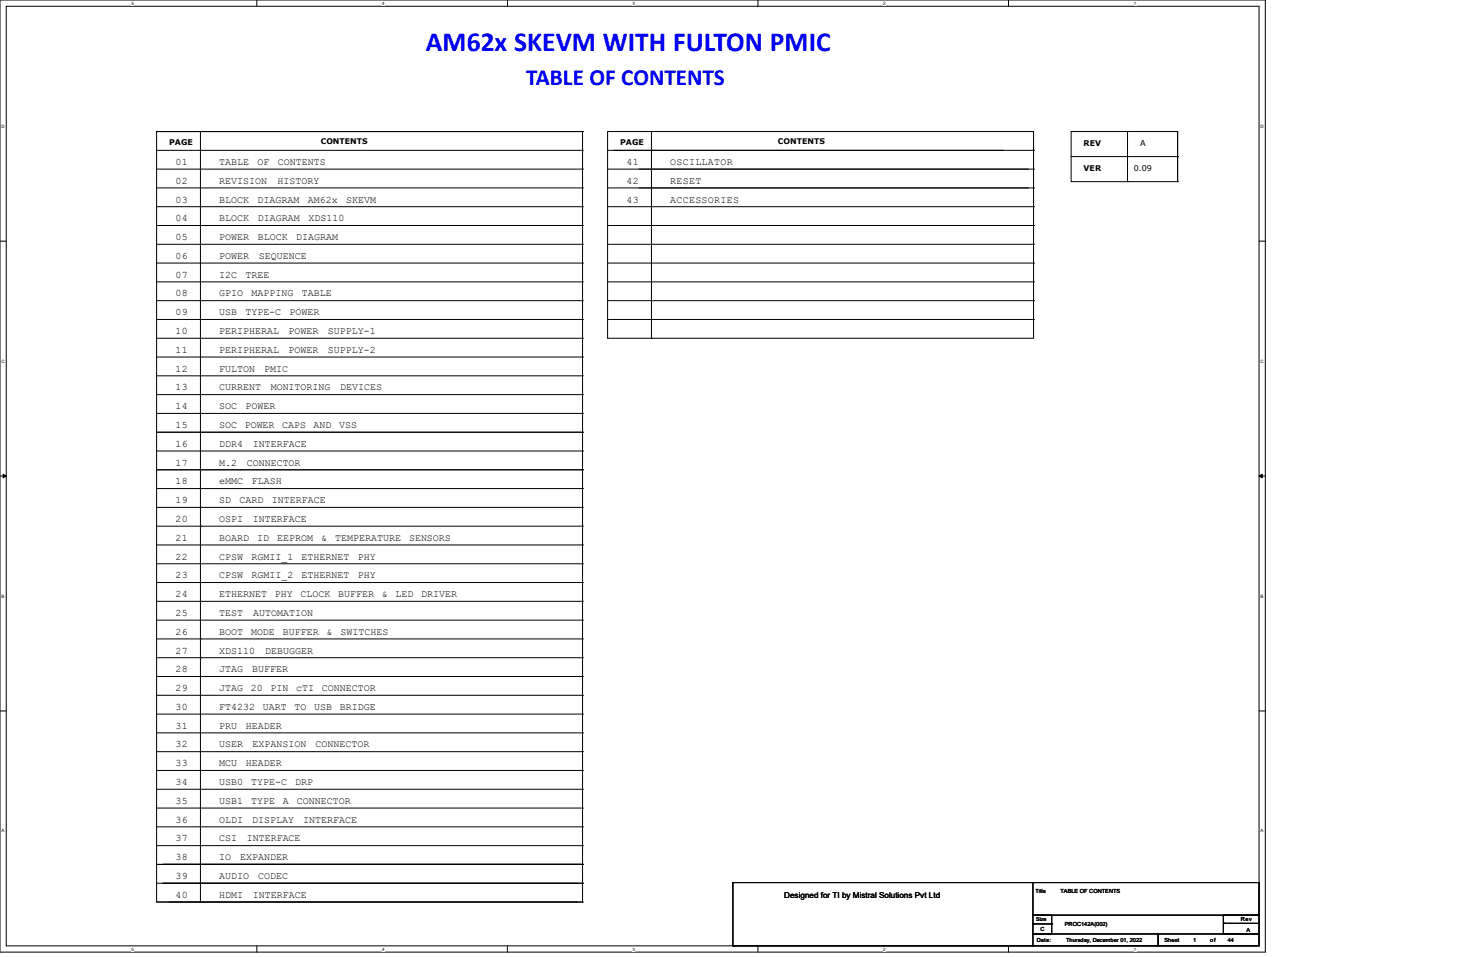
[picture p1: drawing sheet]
<svg xmlns="http://www.w3.org/2000/svg" width="432mm" height="279mm" viewBox="0 0 432 279" stroke-linecap="round" stroke-linejoin="round" font-family="sans-serif">
<defs><g id="words">
<text font-size="8" fill="#00f" x="124.4" y="15">AM62x SKEVM WITH FULTON PMIC</text>
<text font-size="6.8" fill="#00f" x="153.6" y="24.7">TABLE OF CONTENTS</text>
<g font-size="2.9">
<text x="51.2" y="48.2">01</text>
<text x="51.2" y="53.6">02</text>
<text x="64" y="48.2">TABLE</text>
<text x="64" y="53.6">REVISION</text>
<text x="75.2" y="48.2">OF</text>
<text x="81" y="53.6">HISTORY</text>
<text x="81.1" y="48.2">CONTENTS</text>
<text x="182.9" y="48.2">41</text>
<text x="182.9" y="53.6">42</text>
<text x="195.7" y="48.2">OSCILLATOR</text>
<text x="195.7" y="53.6">RESET</text>
<text x="51.2" y="59.1">03</text>
<text x="64" y="59.1">BLOCK</text>
<text x="75.2" y="59.1">DIAGRAM</text>
<text x="89.9" y="59.1">AM62x</text>
<text x="101.1" y="59.1">SKEVM</text>
<text x="182.9" y="59.1">43</text>
<text x="195.7" y="59.1">ACCESSORIES</text>
<text x="51.2" y="64.6">04</text>
<text x="64" y="64.6">BLOCK</text>
<text x="75.3" y="64.6">DIAGRAM</text>
<text x="90.1" y="64.6">XDS110</text>
<text x="51.2" y="70.1">05</text>
<text x="64" y="70.1">POWER</text>
<text x="75.3" y="70.1">BLOCK</text>
<text x="86.5" y="70.1">DIAGRAM</text>
<text x="51.2" y="75.6">06</text>
<text x="64" y="75.6">POWER</text>
<text x="75.6" y="75.6">SEQUENCE</text>
<text x="51.2" y="81.1">07</text>
<text x="64" y="81.1">I2C</text>
<text x="71.6" y="81.1">TREE</text>
<text x="51.2" y="86.6">08</text>
<text x="64" y="86.6">GPIO</text>
<text x="73.5" y="86.6">MAPPING</text>
<text x="88.2" y="86.6">TABLE</text>
<text x="51.2" y="92">09</text>
<text x="64" y="92">USB</text>
<text x="71.6" y="92">TYPE-C</text>
<text x="84.5" y="92">POWER</text>
<text x="51.2" y="97.5">10</text>
<text x="64" y="97.5">PERIPHERAL</text>
<text x="84.2" y="97.5">POWER</text>
<text x="95.7" y="97.5">SUPPLY-1</text>
<text x="51.2" y="103">11</text>
<text x="64" y="103">PERIPHERAL</text>
<text x="84.2" y="103">POWER</text>
<text x="95.7" y="103">SUPPLY-2</text>
<text x="51.2" y="108.5">12</text>
<text x="51.2" y="114">13</text>
<text x="64" y="114">CURRENT</text>
<text x="64" y="108.5">FULTON</text>
<text x="77.1" y="108.5">PMIC</text>
<text x="79" y="114">MONITORING</text>
<text x="99.3" y="114">DEVICES</text>
<text x="51.2" y="119.5">14</text>
<text x="64" y="119.5">SOC</text>
<text x="71.7" y="119.5">POWER</text>
<text x="51.2" y="125">15</text>
<text x="64" y="125">SOC</text>
<text x="71.4" y="125">POWER</text>
<text x="82.4" y="125">CAPS</text>
<text x="91.5" y="125">AND</text>
<text x="99" y="125">VSS</text>
<text x="51.2" y="130.5">16</text>
<text x="64" y="130.4">DDR4</text>
<text x="73.9" y="130.4">INTERFACE</text>
<text x="51.2" y="135.9">17</text>
<text x="64" y="135.9">M.2</text>
<text x="72" y="135.9">CONNECTOR</text>
<text x="51.2" y="141.4">18</text>
<text x="64" y="141.4">eMMC</text>
<text x="73.5" y="141.4">FLASH</text>
<text x="51.2" y="146.9">19</text>
<text x="64" y="146.9">SD</text>
<text x="69.9" y="146.9">CARD</text>
<text x="79.3" y="146.9">INTERFACE</text>
<text x="51.2" y="152.4">20</text>
<text x="64" y="152.4">OSPI</text>
<text x="73.9" y="152.4">INTERFACE</text>
<text x="51.2" y="157.9">21</text>
<text x="64" y="157.9">BOARD</text>
<text x="75.1" y="157.9">ID</text>
<text x="80.9" y="157.9">EEPROM</text>
<text x="93.7" y="157.9">&amp;</text>
<text x="97.8" y="157.9">TEMPERATURE</text>
<text x="119.4" y="157.9">SENSORS</text>
<text x="51.2" y="163.4">22</text>
<text x="64" y="163.4">CPSW</text>
<text x="73.4" y="163.4">RGMII_1</text>
<text x="88.1" y="163.4">ETHERNET</text>
<text x="104.5" y="163.4">PHY</text>
<text x="51.2" y="168.9">23</text>
<text x="64" y="168.9">CPSW</text>
<text x="73.4" y="168.9">RGMII_2</text>
<text x="88.1" y="168.9">ETHERNET</text>
<text x="104.5" y="168.9">PHY</text>
<text x="51.2" y="174.3">24</text>
<text x="51.2" y="179.8">25</text>
<text x="64" y="179.8">TEST</text>
<text x="64" y="174.3">ETHERNET</text>
<text x="73.9" y="179.8">AUTOMATION</text>
<text x="80.2" y="174.3">PHY</text>
<text x="87.7" y="174.3">CLOCK</text>
<text x="98.7" y="174.3">BUFFER</text>
<text x="111.5" y="174.3">&amp;</text>
<text x="115.5" y="174.3">LED</text>
<text x="123" y="174.3">DRIVER</text>
<text x="51.2" y="185.3">26</text>
<text x="64" y="185.3">BOOT</text>
<text x="73.3" y="185.3">MODE</text>
<text x="82.6" y="185.3">BUFFER</text>
<text x="95.3" y="185.3">&amp;</text>
<text x="99.4" y="185.3">SWITCHES</text>
<text x="51.2" y="190.8">27</text>
<text x="64" y="190.8">XDS110</text>
<text x="77.4" y="190.8">DEBUGGER</text>
<text x="51.2" y="196.3">28</text>
<text x="64" y="196.3">JTAG</text>
<text x="73.6" y="196.3">BUFFER</text>
<text x="51.2" y="201.8">29</text>
<text x="64" y="201.8">JTAG</text>
<text x="73.2" y="201.8">20</text>
<text x="79" y="201.8">PIN</text>
<text x="86.5" y="201.8">cTI</text>
<text x="94" y="201.8">CONNECTOR</text>
<text x="51.2" y="207.3">30</text>
<text x="64" y="207.3">FT4232</text>
<text x="76.7" y="207.3">UART</text>
<text x="86" y="207.3">TO</text>
<text x="91.7" y="207.3">USB</text>
<text x="99.2" y="207.3">BRIDGE</text>
<text x="51.2" y="212.7">31</text>
<text x="64" y="212.7">PRU</text>
<text x="71.8" y="212.7">HEADER</text>
<text x="51.2" y="218.2">32</text>
<text x="64" y="218.2">USER</text>
<text x="73.7" y="218.2">EXPANSION</text>
<text x="92.1" y="218.2">CONNECTOR</text>
<text x="51.2" y="223.7">33</text>
<text x="64" y="223.7">MCU</text>
<text x="71.8" y="223.7">HEADER</text>
<text x="51.2" y="229.2">34</text>
<text x="64" y="229.2">USB0</text>
<text x="73.3" y="229.2">TYPE-C</text>
<text x="86.2" y="229.2">DRP</text>
<text x="51.2" y="234.7">35</text>
<text x="64" y="234.7">USB1</text>
<text x="73.3" y="234.7">TYPE</text>
<text x="82.6" y="234.7">A</text>
<text x="86.7" y="234.7">CONNECTOR</text>
<text x="51.2" y="240.2">36</text>
<text x="51.2" y="245.7">37</text>
<text x="64" y="240.2">OLDI</text>
<text x="64" y="245.7">CSI</text>
<text x="72" y="245.7">INTERFACE</text>
<text x="73.6" y="240.2">DISPLAY</text>
<text x="88.5" y="240.2">INTERFACE</text>
<text x="51.2" y="251.1">38</text>
<text x="64" y="251.1">IO</text>
<text x="70.1" y="251.1">EXPANDER</text>
<text x="51.2" y="256.6">39</text>
<text x="64" y="256.6">AUDIO</text>
<text x="75.4" y="256.6">CODEC</text>
<text x="51.2" y="262.1">40</text>
<text x="64" y="262.1">HDMI</text>
<text x="73.9" y="262.1">INTERFACE</text>
</g>
<g font-size="2.4">
<text x="332.8" y="42.6">A</text>
<text x="229" y="262.2">Designed for TI by Mistral Solutions Pvt Ltd</text>
</g>
<g font-size="2.3">
<text x="49.4" y="42.4">PAGE</text>
<text x="93.6" y="42.1">CONTENTS</text>
<text x="181.1" y="42.4">PAGE</text>
<text x="227.1" y="42.1">CONTENTS</text>
<text x="316.4" y="42.5">REV</text>
<text x="316.4" y="49.9">VER</text>
<text x="331" y="49.9">0.09</text>
</g>
<g font-size="1.6">
<text x="302.3" y="260.6">Title</text>
<text x="309.6" y="260.6">TABLE OF CONTENTS</text>
<text x="302.5" y="269">Size</text>
<text x="362.3" y="269">Rev</text>
<text x="302.7" y="274.9">Date:</text>
<text x="303.8" y="271.8">C</text>
<text x="310.9" y="270.3">PROC142A(002)</text>
<text x="311.3" y="275.1">Thursday, December 01, 2022</text>
<text x="340" y="274.9">Sheet</text>
<text x="348.4" y="275.1">1</text>
<text x="353.3" y="275.1">of</text>
<text x="358.4" y="275.1">44</text>
<text x="363.9" y="272.1">A</text>
</g>
<g font-size="1.3">
<text x="38.4" y="1.4">5</text>
<text x="111.6" y="1.4">4</text>
<text x="184.7" y="1.4">3</text>
<text x="257.9" y="1.4">2</text>
<text x="331" y="1.4">1</text>
<text x=".5" y="37.3">D</text>
<text x="368" y="37.3">D</text>
<text x=".5" y="105.9">C</text>
<text x="368" y="105.9">C</text>
<text x=".5" y="174.4">B</text>
<text x="368" y="174.4">B</text>
<text x=".5" y="243">A</text>
<text x="368" y="243">A</text>
<text x="38.4" y="277.5">5</text>
<text x="111.6" y="277.5">4</text>
<text x="184.7" y="277.5">3</text>
<text x="257.9" y="277.5">2</text>
<text x="331" y="277.5">1</text>
</g>
</g></defs>
<path d="M0 0h369.4v278h-369.4zM1.8 1.8h365.8v274.3h-365.8z" fill="none" stroke="#000" stroke-width=".29"/>
<g fill="#fff">
<path d="M38.4 .2h.7v1.4h-.7z"/>
<path d="M38.4 276.3h.7v1.5h-.7z"/>
</g>
<path d="M75 0v1.8M75 276.1v1.9" fill="none" stroke="#000" stroke-width=".29"/>
<g fill="#fff">
<path d="M111.6 .2h.7v1.4h-.7z"/>
<path d="M111.6 276.3h.7v1.5h-.7z"/>
</g>
<path d="M148.1 0v1.8M148.1 276.1v1.9" fill="none" stroke="#000" stroke-width=".29"/>
<g fill="#fff">
<path d="M184.7 .2h.7v1.4h-.7z"/>
<path d="M184.7 276.3h.7v1.5h-.7z"/>
</g>
<path d="M221.3 0v1.8M221.3 276.1v1.9" fill="none" stroke="#000" stroke-width=".29"/>
<g fill="#fff">
<path d="M257.9 .2h.7v1.4h-.7z"/>
<path d="M257.9 276.3h.7v1.5h-.7z"/>
</g>
<path d="M294.4 0v1.8M294.4 276.1v1.9" fill="none" stroke="#000" stroke-width=".29"/>
<g fill="#fff">
<path d="M331 .2h.7v1.4h-.7z"/>
<path d="M331 276.3h.7v1.5h-.7z"/>
<path d="M.5 36.1h.9v1.5h-.9z"/>
<path d="M368 36.1h1v1.5h-1z"/>
<path d="M.5 104.7h.9v1.5h-.9z"/>
<path d="M368 104.7h1v1.5h-1z"/>
</g>
<path d="M0 70.4h1.8M367.6 70.4h1.8" fill="none" stroke="#000" stroke-width=".29"/>
<g fill="#fff">
<path d="M.5 173.3h.8v1.4h-.8z"/>
<path d="M368 173.3h.9v1.4h-.9z"/>
</g>
<path d="M0 139h1.8M.9 138.5l.9 .5-.9 .5zM367.6 139l.9-.5v1zM367.6 139h1.8" fill="none" stroke="#000" stroke-width=".29"/>
<path d="M.9 138.5l.9 .5-.9 .5zM367.6 139l.9-.5v1z" fill="#000"/>
<g fill="#fff">
<path d="M.5 241.9h.8v1.4h-.8z"/>
<path d="M368 241.9h.9v1.4h-.9z"/>
</g>
<g fill="none" stroke="#000" stroke-width=".29">
<path d="M45.7 38.4h124.4v224.9h-124.4zM45.7 38.4h124.4M58.5 38.4v224.9M170.1 38.4h.1M177.4 38.4h124.4v60.4h-124.4zM190.2 38.4v60.4M312.7 38.4h31.1v14.6h-31.1zM329.2 38.4v14.6M343.8 38.4v14.6M45.7 54.9h124.4M45.7 43.9h124.4M45.7 49.4h124.4"/>
<path d="M170.1 54.9h.1M170.1 43.9h.1M170.1 49.4h.1M177.4 54.9h124.4M177.4 43.9h124.4M177.4 49.4h124.4M292.6 43.9h.1M299.9 49.4h.1M299.9 54.9h.1M301.8 43.9h.1M301.8 49.4h.1M301.8 54.9h.1"/>
<path d="M312.7 45.7h31.1M329.2 53h.1M343.8 53h.1M343.8 45.7h.1M45.7 65.8h124.4M45.7 71.3h124.4M45.7 76.8h124.4M45.7 60.3h124.4M170.1 60.3h.1M170.1 65.8h.1M170.1 71.3h.1M170.1 76.8h.1"/>
<path d="M177.4 65.8h124.4M177.4 71.3h124.4M177.4 76.8h124.4M177.4 60.3h124.4M301.8 65.8h.1M301.8 71.3h.1M301.8 76.8h.1M301.8 60.3h.1M45.7 82.3h124.4M45.7 87.8h124.4M45.7 98.8h124.4M45.7 93.3h124.4"/>
<path d="M170.1 82.3h.1M170.1 87.8h.1M170.1 98.8h.1M170.1 93.3h.1M177.4 82.3h124.4M177.4 87.8h124.4M177.4 93.3h124.4M190.2 98.8h.1M301.8 82.3h.1M301.8 93.3h.1M301.8 87.8h.1M45.7 115.2h124.4"/>
<path d="M45.7 109.7h124.4M45.7 104.2h124.4M170.1 115.2h.1M170.1 109.7h.1M170.1 104.2h.1M45.7 137.2h124.4M45.7 120.7h124.4M45.7 126.2h124.4M45.7 131.7h124.4M170.1 137.2h.1M170.1 120.7h.1M170.1 126.2h.1"/>
<path d="M170.1 131.7h.1M45.7 153.6h124.4M45.7 142.6h124.4M45.7 148.1h124.4M45.7 159.1h124.4M58.5 148.1h.1M58.5 153.6h.1M170.1 153.6h.1M170.1 142.6h.1M170.1 148.1h.1M170.1 159.1h.1M45.7 170.1h124.4"/>
<path d="M45.7 164.6h124.4M45.7 175.6h124.4M170.1 170.1h.1M170.1 164.6h.1M170.1 175.6h.1M45.7 186.5h124.4M45.7 181.1h124.4M45.7 192h124.4M45.7 197.5h124.4M58.5 186.5h.1M58.5 192h.1M170.1 186.5h.1"/>
<path d="M170.1 181.1h.1M170.1 192h.1M170.1 197.5h.1M0 207.6h1.8M45.7 203h124.4M45.7 214h124.4M45.7 208.5h124.4M45.7 219.5h124.4M170.1 203h.1M170.1 214h.1M170.1 208.5h.1M170.1 219.5h.1"/>
<path d="M367.6 207.6h1.8M45.7 224.9h124.4M45.7 230.4h124.4M45.7 235.9h124.4M170.1 224.9h.1M170.1 230.4h.1M170.1 235.9h.1M45.7 241.4h124.4M45.7 257.9h124.4M45.7 252.4h124.4M45.7 246.9h124.4M168.2 257.9h.1"/>
<path d="M170.1 241.4h.1M170.1 257.9h.1M170.1 252.4h.1M170.1 246.9h.1M214 257.7h.1M214 257.7h87.8M214 257.7v18.4M301.6 257.7h66v9.5h-66zM45.7 263.3h124.4M168.2 263.3h.1M170.1 263.3h.1M214 276.1h.1"/>
<path d="M214.2 276.1h.1M214.2 276.1h87.7M301.6 267.2h5.5v5.5h-5.5zM301.6 272.7h36.5v3.4h-36.5zM301.6 269.7h5.5M307.1 269.7h.1M338.1 272.7h29.5v3.4h-29.5zM357.2 267.2h10.4v5.5h-10.4zM357.3 269.6h.1M357.3 269.6h10.3"/>
</g>
<use href="#words"/>
</svg>
